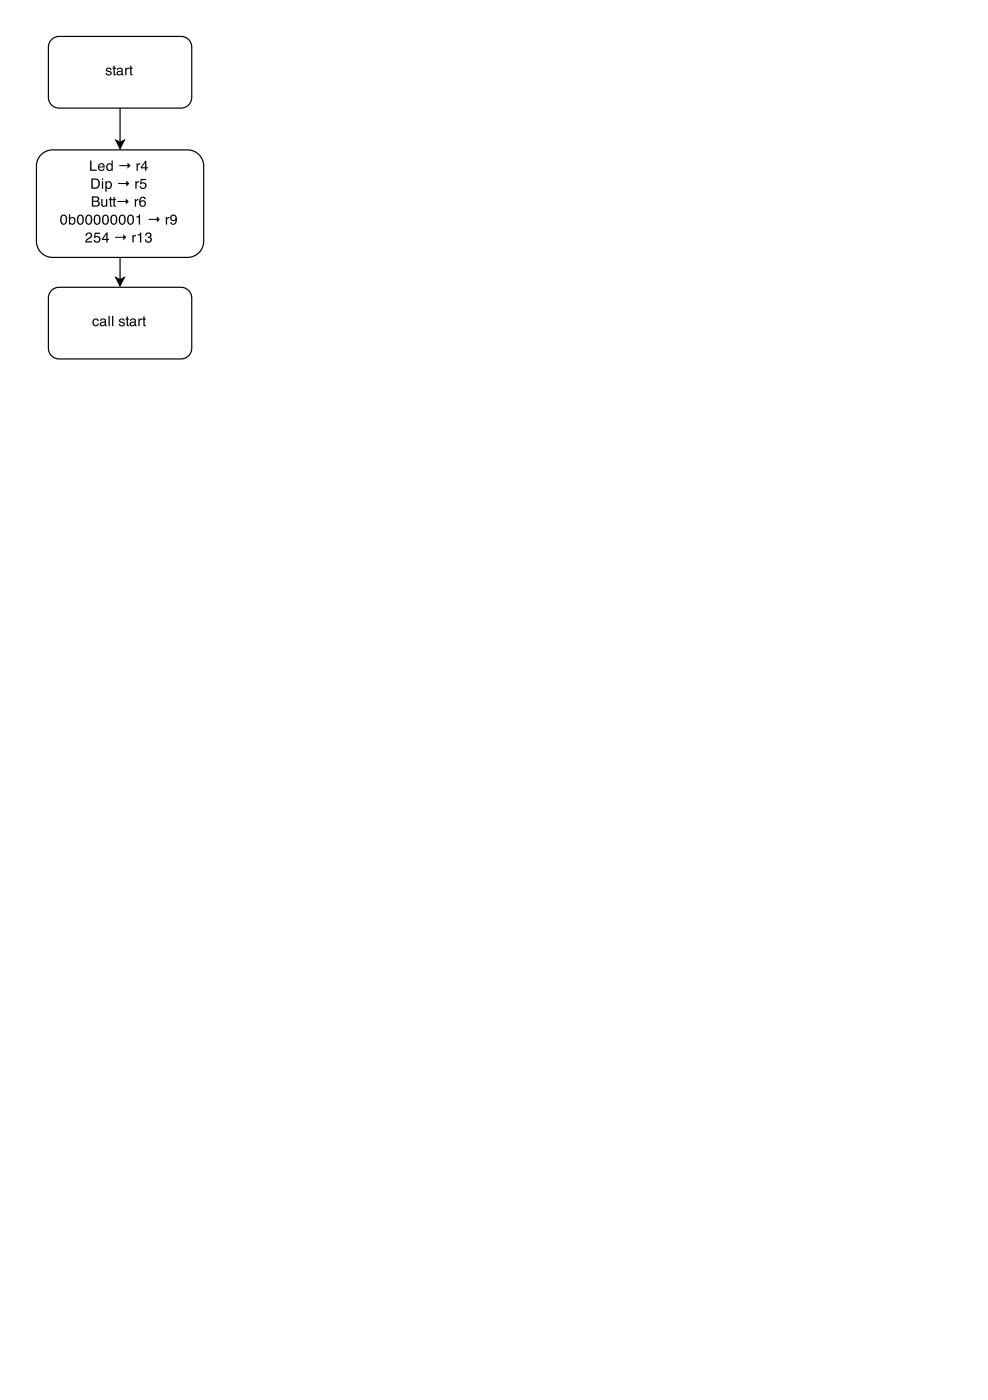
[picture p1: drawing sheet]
<svg xmlns="http://www.w3.org/2000/svg" width="160mm" height="226mm" viewBox="0 0 160 226" stroke-linecap="round" stroke-linejoin="round" font-family="sans-serif">
<path d="M8.3 6.4l.8-.4 .5-.1h19.7a1.74 1.74 0 0 1 1.7 1.7v8.1a1.74 1.74 0 0 1-1.7 1.8h-19.7a1.74 1.74 0 0 1-1.8-1.8v-8.1l.1-.4z" fill="none" stroke="#000" stroke-width=".19"/>
<path d="M17.2 11l.4-.1 .3 .1 .1 .3h-.2a.26 .26 0 0 0-.2-.2 .26 .26 0 0 0-.3 .2l.1 .1a.58 .58 0 0 1 .6 .6 .53 .53 0 0 1-.5 .2 .53 .53 0 0 1-.4-.4h.2a.29 .29 0 0 0 .3 .2 .29 .29 0 0 0 .3-.2l-.1-.1a.58 .58 0 0 1-.7-.5zM18.4 10.6h.2v.4h.2v.1h-.2v.8l.2 .1v.2h-.3l-.1-.2v-.9h-.2v-.1h.2zM19.1 11.8l-.1 .1a.31 .31 0 0 0 .5 .1 .31 .31 0 0 0 .1-.4zM19 11l.4-.1a.39 .39 0 0 1 .4 .4l.1 .7h.1l-.1 .2a.34 .34 0 0 0-.5 0 .37 .37 0 0 1-.6-.3 .37 .37 0 0 1 .4-.4l.4-.1a.28 .28 0 0 0-.2-.3 .28 .28 0 0 0-.3 .2h-.2zM20.3 11h.1v.2l.4-.3v.3l-.3 .2v.8h-.2zM21.1 10.6h.2v.4h.2v.1h-.2v.8l.2 .1v.2h-.3l-.1-.2v-.9h-.2v-.1h.2z" fill-rule="evenodd" fill="#000"/>
<path d="M6.9 24.8l1-.5h.6h21.8a2.61 2.61 0 0 1 2.6 2.6v12.1a2.61 2.61 0 0 1-2.6 2.6h-21.8a2.61 2.61 0 0 1-2.6-2.6v-12.1a2.6 2.6 0 0 1 1-2.1z" fill="#fff"/>
<path d="M19.4 17.5v5.5M6.9 24.8l1-.5h.6h21.8a2.61 2.61 0 0 1 2.6 2.6v12.1a2.61 2.61 0 0 1-2.6 2.6h-21.8a2.61 2.61 0 0 1-2.6-2.6v-12.1a2.6 2.6 0 0 1 1-2.1zM18.7 22.7l.7 .3 .7-.3-.7 1.3z" fill="none" stroke="#000" stroke-width=".19"/>
<g fill="#000">
<path d="M9.9 34.9a.58 .58 0 0 1 .7-.1 .58 .58 0 0 1 .3 .7 .59 .59 0 0 1-.3 .8 .59 .59 0 0 1-.7-.2l-.2-.7zM10.1 34.9a.9 .9 0 0 0 .2 1.3 .79 .79 0 0 0 0-1.3zM11.1 34.7h.2v.6a.53 .53 0 0 1 .7-.1 .53 .53 0 0 1 .2 .7 .48 .48 0 0 1-.3 .4 .48 .48 0 0 1-.6-.1v.1h-.2zM11.4 35.4a.42 .42 0 0 0-.1 .5 .42 .42 0 0 0 .6 .2 .42 .42 0 0 0 .1-.6 .42 .42 0 0 0-.6-.1zM12.6 34.9a.58 .58 0 0 1 .7-.1 .58 .58 0 0 1 .3 .7 .59 .59 0 0 1-.3 .8 .59 .59 0 0 1-.7-.2l-.2-.7zM12.9 34.9a.9 .9 0 0 0 .1 1.3 .79 .79 0 0 0 0-1.3zM14 34.9a.58 .58 0 0 1 .7-.1 .58 .58 0 0 1 .2 .7 .59 .59 0 0 1-.2 .8 .59 .59 0 0 1-.8-.2l-.1-.7zM14.2 34.9a.9 .9 0 0 0 .1 1.3 .79 .79 0 0 0 .1-1.3zM15.3 34.9a.58 .58 0 0 1 .7-.1 .58 .58 0 0 1 .3 .7 .59 .59 0 0 1-.3 .8 .59 .59 0 0 1-.7-.2l-.1-.7zM15.6 34.9a.9 .9 0 0 0 .1 1.3 .79 .79 0 0 0 0-1.3zM16.7 34.9a.58 .58 0 0 1 .7-.1 .58 .58 0 0 1 .2 .7 .59 .59 0 0 1-.2 .8 .59 .59 0 0 1-.8-.2l-.1-.7zM16.9 34.9a.9 .9 0 0 0 .2 1.3 .79 .79 0 0 0 0-1.3zM18 34.9a.58 .58 0 0 1 .8-.1 .58 .58 0 0 1 .2 .7 .59 .59 0 0 1-.3 .8 .59 .59 0 0 1-.7-.2l-.1-.7zM18.3 34.9a.9 .9 0 0 0 .1 1.3 .79 .79 0 0 0 0-1.3zM19.4 34.9a.58 .58 0 0 1 .7-.1 .58 .58 0 0 1 .2 .7 .59 .59 0 0 1-.2 .8 .59 .59 0 0 1-.8-.2l-.1-.7zM19.6 34.9a.9 .9 0 0 0 .2 1.3 .79 .79 0 0 0 0-1.3zM20.7 34.9a.58 .58 0 0 1 .8-.1 .58 .58 0 0 1 .2 .7 .59 .59 0 0 1-.3 .8 .59 .59 0 0 1-.7-.2l-.1-.7zM21 34.9a.9 .9 0 0 0 .1 1.3 .79 .79 0 0 0 0-1.3zM22.1 35l.6-.3v1.6h-.3v-1.1h-.3z" fill-rule="evenodd"/>
<path d="M14 37.7a.53 .53 0 0 1 .9 .2 .53 .53 0 0 1-.4 .7l-.5 .4h.9v.2h-1.1a1.75 1.75 0 0 1 .9-1 .33 .33 0 0 0-.3-.4 .33 .33 0 0 0-.4 .4h-.2zM15.3 37.6h.9v.2h-.7l-.1 .5a.55 .55 0 0 1 .8 .2 .55 .55 0 0 1-.4 .8 .55 .55 0 0 1-.7-.5h.3a.35 .35 0 0 0 .5 .2 .35 .35 0 0 0 0-.6 .35 .35 0 0 0-.5 .1h-.2zM17.2 37.9l-.5 .8h.5zM17.2 37.6h.2v1.1h.2v.1h-.2v.4h-.2v-.4h-.7v-.2z" fill-rule="evenodd"/>
<path d="M14.6 26h.2v1.4h.8v.2h-1zM16 26.6a.56 .56 0 0 1 .7-.1 .56 .56 0 0 1 .2 .6h-.9a.35 .35 0 0 0 .3 .4 .35 .35 0 0 0 .4-.2h.2a.59 .59 0 0 1-.8 .3 .59 .59 0 0 1-.2-.9zM16.2 26.7l-.1 .2h.6v-.2a.33 .33 0 0 0-.5 0zM17.5 26.7a.42 .42 0 0 0-.1 .6 .42 .42 0 0 0 .6 .1l.1-.4a.35 .35 0 0 0-.5-.4zM17.4 26.5l.4-.1 .2 .2v-.6h.2v1.6h-.1v-.1a.53 .53 0 0 1-.7 .1 .53 .53 0 0 1-.2-.7z" fill-rule="evenodd"/>
<path d="M15 29.1v1.2h.4a.65 .65 0 0 0 .5-.6 .65 .65 0 0 0-.5-.6zM14.8 28.9h.7a.84 .84 0 0 1 .7 .8 .84 .84 0 0 1-.8 .8h-.6zM16.5 29.3h.2v1.2h-.2zM16.5 28.9h.2v.2h-.2zM17.4 29.5a.47 .47 0 0 0-.2 .6 .47 .47 0 0 0 .5 .3 .46 .46 0 0 0 .2-.6 .46 .46 0 0 0-.5-.3zM17 29.3h.2v.2a.54 .54 0 0 1 .8-.1 .54 .54 0 0 1 .1 .7 .47 .47 0 0 1-.3 .5 .47 .47 0 0 1-.6-.2v.6h-.2z" fill-rule="evenodd"/>
<path d="M15.1 32v.5h.4a.27 .27 0 0 0 .3-.3 .27 .27 0 0 0-.3-.2zM15.1 32.7v.5l.8-.1v-.2l-.1-.2zM14.9 31.8h.7a.41 .41 0 0 1 .4 .2 .41 .41 0 0 1-.2 .5 .47 .47 0 0 1 .3 .6 .47 .47 0 0 1-.5 .3h-.7zM16.4 32.2h.2v.9l.2 .2a.39 .39 0 0 0 .3-.5v-.6h.3v1.2h-.2v-.1a.42 .42 0 0 1-.5 .1 .42 .42 0 0 1-.3-.4zM17.8 31.9h.2v.3h.2v.2h-.2v.8l.2 .1v.1h-.3l-.1-.1v-.9h-.2v-.2h.2zM18.4 31.9h.2v.3h.2v.2h-.2v.8l.2 .1v.1h-.3l-.1-.1v-.9h-.2v-.2h.2z" fill-rule="evenodd"/>
<path d="M18.6 38.3h1.3v-.4l.5 .5-.5 .5v-.4h-1.3z" fill-rule="evenodd"/>
<path d="M19 32.5h1.3v-.4l.5 .5-.5 .5v-.4h-1.3z" fill-rule="evenodd"/>
<path d="M19.1 29.6h1.3v-.4l.5 .5-.5 .5v-.4h-1.3z" fill-rule="evenodd"/>
<path d="M19.3 26.7h1.3v-.4l.5 .5-.5 .5v-.4h-1.3z" fill-rule="evenodd"/>
<path d="M21.4 38h.2v.2l.4-.2v.2l-.4 .2v.8h-.2zM22.3 37.9l.6-.3v1.6h-.3v-1.1h-.3zM23.7 37.7a.47 .47 0 0 1 .6 0 .47 .47 0 0 1 .1 .6l-.1 .1a.53 .53 0 0 1-.1 .9 .53 .53 0 0 1-.8-.6h.3a.33 .33 0 0 0 .4 .4 .33 .33 0 0 0 0-.6h-.2v-.2a.27 .27 0 0 0 .4-.2 .27 .27 0 0 0-.3-.3l-.3 .1v.2h-.2z" fill-rule="evenodd"/>
<path d="M21.8 32.2h.2v.2l.4-.2v.2l-.4 .2v.8h-.2zM22.7 32a.49 .49 0 0 1 .5-.2 .49 .49 0 0 1 .4 .4h-.2a.34 .34 0 0 0-.4-.2 .34 .34 0 0 0-.3 .4v.2a.54 .54 0 0 1 .8 .1 .54 .54 0 0 1-.2 .8 .54 .54 0 0 1-.7-.3l-.1-.7zM22.7 32.9a.35 .35 0 0 0 .7 0 .35 .35 0 0 0-.7 0z" fill-rule="evenodd"/>
<path d="M21.9 29.3h.2v.2l.4-.2v.2l-.4 .2v.8h-.2zM22.8 28.9h.8v.2h-.7v.5a.55 .55 0 0 1 .8 .2 .55 .55 0 0 1-.4 .8 .55 .55 0 0 1-.7-.5h.2a.35 .35 0 0 0 .5 .2 .35 .35 0 0 0 .1-.6 .35 .35 0 0 0-.6 .1h-.2z" fill-rule="evenodd"/>
<path d="M22.1 26.4h.2v.2l.4-.2v.2l-.4 .2v.8h-.2zM23.5 26.3l-.5 .8h.5zM23.5 26h.2v1.1h.2v.1h-.2v.4h-.2v-.4h-.7v-.2z" fill-rule="evenodd"/>
<path d="M24 35.4h1.4v-.4l.4 .5-.4 .5v-.4h-1.4z" fill-rule="evenodd"/>
<path d="M26.8 35.1h.2v.2l.4-.2v.2l-.4 .2v.8h-.2zM27.7 34.9a.63 .63 0 0 1 .8 0 .63 .63 0 0 1 .1 .8 .55 .55 0 0 1-.4 .6 .55 .55 0 0 1-.7-.4h.2a.32 .32 0 0 0 .4 .3 .32 .32 0 0 0 .3-.4v-.2a.52 .52 0 0 1-.8 0 .52 .52 0 0 1 .1-.7zM27.7 35.2a.35 .35 0 0 0 .7 0 .35 .35 0 0 0-.7 0z" fill-rule="evenodd"/>
</g>
<path d="M18.7 22.7l.7 .3 .7-.3-.7 1.3z" fill="#000"/>
<path d="M8.3 47l.8-.5h.5h19.7a1.74 1.74 0 0 1 1.7 1.7v8.1a1.74 1.74 0 0 1-1.7 1.8h-19.7a1.74 1.74 0 0 1-1.8-1.8v-8.1l.1-.4z" fill="#fff"/>
<path d="M8.3 47l.8-.5h.5h19.7a1.74 1.74 0 0 1 1.7 1.7v8.1a1.74 1.74 0 0 1-1.7 1.8h-19.7a1.74 1.74 0 0 1-1.8-1.8v-8.1l.1-.4zM18.7 44.9l.7 .3 .7-.3-.7 1.4zM19.4 41.6v3.6" fill="none" stroke="#000" stroke-width=".19"/>
<path d="M15.1 51.7l.4-.2a.44 .44 0 0 1 .5 .4h-.2l-.1-.1a.43 .43 0 0 0-.5 .3 .43 .43 0 0 0 .4 .5l.2-.3h.2a.57 .57 0 0 1-.8 .4 .57 .57 0 0 1-.2-.9zM16.4 52.3l-.1 .1a.31 .31 0 0 0 .5 .2 .31 .31 0 0 0 .1-.4zM16.3 51.6l.4-.1a.39 .39 0 0 1 .4 .3v.8h.2l-.1 .2a.34 .34 0 0 0-.6 0 .37 .37 0 0 1-.5-.3 .37 .37 0 0 1 .4-.4l.4-.1a.28 .28 0 0 0-.2-.3 .28 .28 0 0 0-.3 .2h-.2zM17.5 51.1h.3v1.7h-.3zM18.1 51.1h.2v1.7h-.2zM19.4 51.6l.3-.1 .3 .1 .2 .3h-.2a.26 .26 0 0 0-.3-.2 .26 .26 0 0 0-.2 .2v.1a.58 .58 0 0 1 .7 .6 .53 .53 0 0 1-.6 .2 .53 .53 0 0 1-.4-.4h.2a.29 .29 0 0 0 .3 .2 .29 .29 0 0 0 .3-.2l-.1-.1a.58 .58 0 0 1-.6-.6zM20.5 51.2h.2v.3h.2v.2h-.2v.8l.2 .1v.2h-.3l-.1-.2v-.9h-.2v-.2h.2zM21.2 52.3v.1a.31 .31 0 0 0 .4 .2 .31 .31 0 0 0 .1-.4zM21.2 51.6l.3-.1a.39 .39 0 0 1 .5 .3v.8h.1l-.1 .2a.34 .34 0 0 0-.5 0 .37 .37 0 0 1-.5-.3 .37 .37 0 0 1 .3-.4l.5-.1a.28 .28 0 0 0-.3-.3 .28 .28 0 0 0-.3 .2h-.2zM22.4 51.5h.2v.3l.4-.3v.2l-.4 .2v.9h-.2zM23.2 51.2h.2v.3h.2v.2h-.2v.8l.2 .1v.2h-.3l-.1-.2v-.9h-.2v-.2h.2z" fill-rule="evenodd" fill="#000"/>
<path d="M18.7 44.9l.7 .3 .7-.3-.7 1.4z" fill="#000"/>
</svg>
